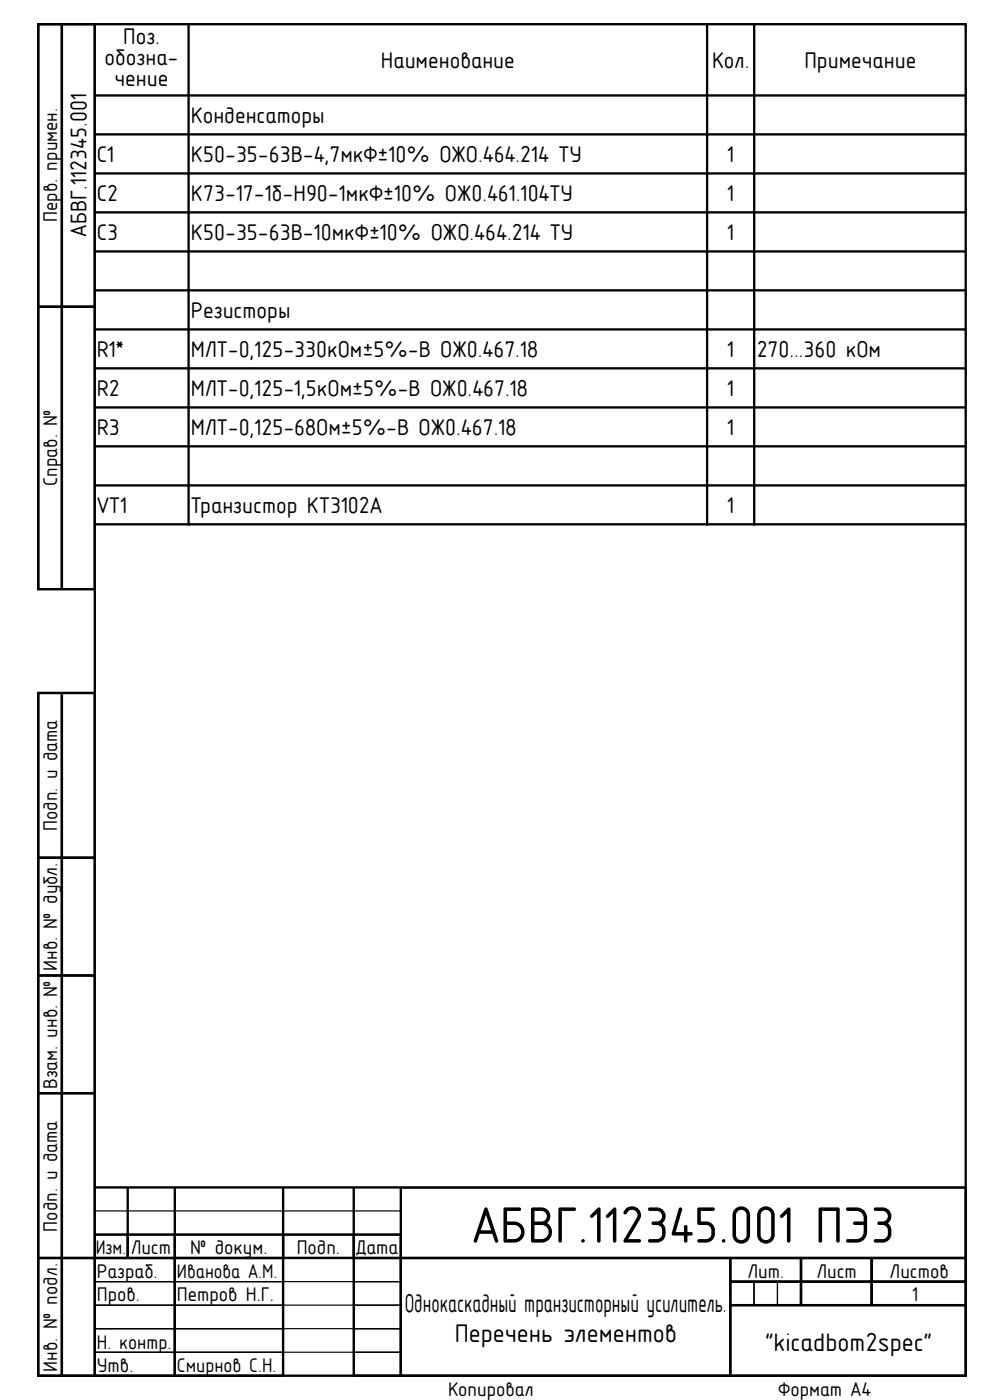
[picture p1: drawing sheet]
<svg xmlns="http://www.w3.org/2000/svg" width="210mm" height="297mm" viewBox="0 0 210 297" stroke-linecap="round" stroke-linejoin="round" font-family="sans-serif">
<defs><g id="words">
<text font-size="12.7" x="100.1" y="263.6">АБВГ.112345.001 ПЭ3</text>
<g font-size="6.3">
<text x="85.9" y="278.4">Однокаскадный транзисторный усилитель.</text>
<text x="96.4" y="284.7">Перечень элементов</text>
<text x="162.4" y="286.6">&quot;kicadbom2spec&quot;</text>
</g>
<g font-size="5.6">
<text x="26.1" y="9.3">Поз.</text>
<text x="22.2" y="13.8">обозна-</text>
<text x="80.8" y="14.3">Наименование</text>
<text x="151.1" y="14.3">Кол.</text>
<text x="170.7" y="14.3">Примечание</text>
<text x="24.3" y="18.3">чение</text>
<text x="40.5" y="26.2">Конденсаторы</text>
<text x="20.5" y="34.5">C1</text>
<text x="40.5" y="34.5">К50-35-63В-4,7мкФ±10% ОЖО.464.214 ТУ</text>
<text x="154.3" y="34.5">1</text>
<text x="20.5" y="42.7">C2</text>
<text x="40.5" y="42.7">К73-17-1б-Н90-1мкФ±10% ОЖ0.461.104ТУ</text>
<text x="154.3" y="42.7">1</text>
<text x="18.4" y="50.2" transform="rotate(-90 18.4 50.2)">АБВГ.112345.001</text>
<text x="20.5" y="51">C3</text>
<text x="40.5" y="51">К50-35-63В-10мкФ±10% ОЖО.464.214 ТУ</text>
<text x="154.3" y="51">1</text>
<text x="40.5" y="67.6">Резисторы</text>
<text x="20.5" y="75.8">R1*</text>
<text x="40.5" y="75.8">МЛТ-0,125-330кОм±5%-В ОЖ0.467.18</text>
<text x="154.3" y="75.8">1</text>
<text x="160.5" y="75.8">270...360 кОм</text>
<text x="20.5" y="84.1">R2</text>
<text x="40.5" y="84.1">МЛТ-0,125-1,5кОм±5%-В ОЖ0.467.18</text>
<text x="154.3" y="84.1">1</text>
<text x="20.5" y="92.4">R3</text>
<text x="40.5" y="92.4">МЛТ-0,125-68Ом±5%-В ОЖ0.467.18</text>
<text x="154.3" y="92.4">1</text>
<text x="20.5" y="108.9">VT1</text>
<text x="40.5" y="108.9">Транзистор КТ3102А</text>
<text x="154.3" y="108.9">1</text>
</g>
<g font-size="4.9">
<text x="12.2" y="47.1" transform="rotate(-90 12.2 47.1)">Перв. примен.</text>
<text x="12.2" y="103.1" transform="rotate(-90 12.2 103.1)">Справ. №</text>
<text x="12.2" y="176.3" transform="rotate(-90 12.2 176.3)">Подп. и дата</text>
<text x="12.2" y="206" transform="rotate(-90 12.2 206)">Инв. № дубл.</text>
<text x="12.2" y="231.1" transform="rotate(-90 12.2 231.1)">Взам. инв. №</text>
<text x="12.2" y="261.3" transform="rotate(-90 12.2 261.3)">Подп. и дата</text>
<text x="20.3" y="266.1">Изм.</text>
<text x="27.8" y="266.1">Лист</text>
<text x="40.3" y="266.1">№ докум.</text>
<text x="62.9" y="266.1">Подп.</text>
<text x="75.6" y="266.1">Дата</text>
<text x="20.5" y="271.1">Разраб.</text>
<text x="37.5" y="271.1">Иванова А.М.</text>
<text x="158.7" y="271.1">Лит.</text>
<text x="173.3" y="271.1">Лист</text>
<text x="188.8" y="271.1">Листов</text>
<text x="20.5" y="276.1">Пров.</text>
<text x="37.5" y="276.1">Петров Н.Г.</text>
<text x="193.5" y="276.1">1</text>
<text x="20.5" y="286.1">Н. контр.</text>
<text x="12.2" y="291" transform="rotate(-90 12.2 291)">Инв. № подл.</text>
<text x="20.5" y="291.1">Утв.</text>
<text x="37.5" y="291.1">Смирнов С.Н.</text>
<text x="95.1" y="296.1">Копировал</text>
<text x="165" y="296.1">Формат А4</text>
</g>
</g></defs>
<g fill="none" stroke="#000" stroke-width=".5">
<path d="M12.9 5.1h7.1M13.1 5.1h-5v60h12M13.1 5.1v119.9M20.1 5.1h184.8v286.8h-184.8zM20.1 5.1h-12v119.9h12M8.1 64.9v60.1h5M12.9 125h7.1M12.9 147h7.1M13.1 147h-5v35M13.1 147v144.9M20.1 147h-12v144.9h12v-30M8.1 182h12"/>
<path d="M8.1 181.9v85.2M8.1 206.9h12M8.1 231.9h12M20.1 251.9h184.8M27.1 251.9v15M37.1 251.9v40M60.1 251.9v40M75 251.9v40M85 251.9v40M204.9 252v25M8.1 266.9v25h5M8.1 266.9h196.8"/>
<path d="M20.1 261.9h64.9M154.9 266.9v25M154.9 271.9h50M154.9 276.9h50M169.9 271.9v5v-10v5.1M184.9 266.9v10M204.9 276.9v15h-50M12.9 291.9h47.1M74.9 291.9h80.1"/>
</g>
<path d="M20.1 256.9h64.9M20.1 271.9h64.9M20.1 276.9h64.9M159.9 271.9v5M164.9 271.9v5M20.1 281.9h64.9M20.1 286.9h64.9" fill="none" stroke="#000" stroke-width=".25"/>
<g fill="none" stroke="#000" stroke-width=".49">
<path d="M40 5v106.5M150 5v106.5M160 5v106.5M20 20.2h185M20 28.5h185M20 36.8h185M20 45h185M20 53.3h185M20 61.6h185M20 69.9h185M20 78.1h185M20 86.4h185"/>
<path d="M20 94.7h185M20 103h185M20 111.2h185"/>
</g>
<use href="#words"/>
</svg>
